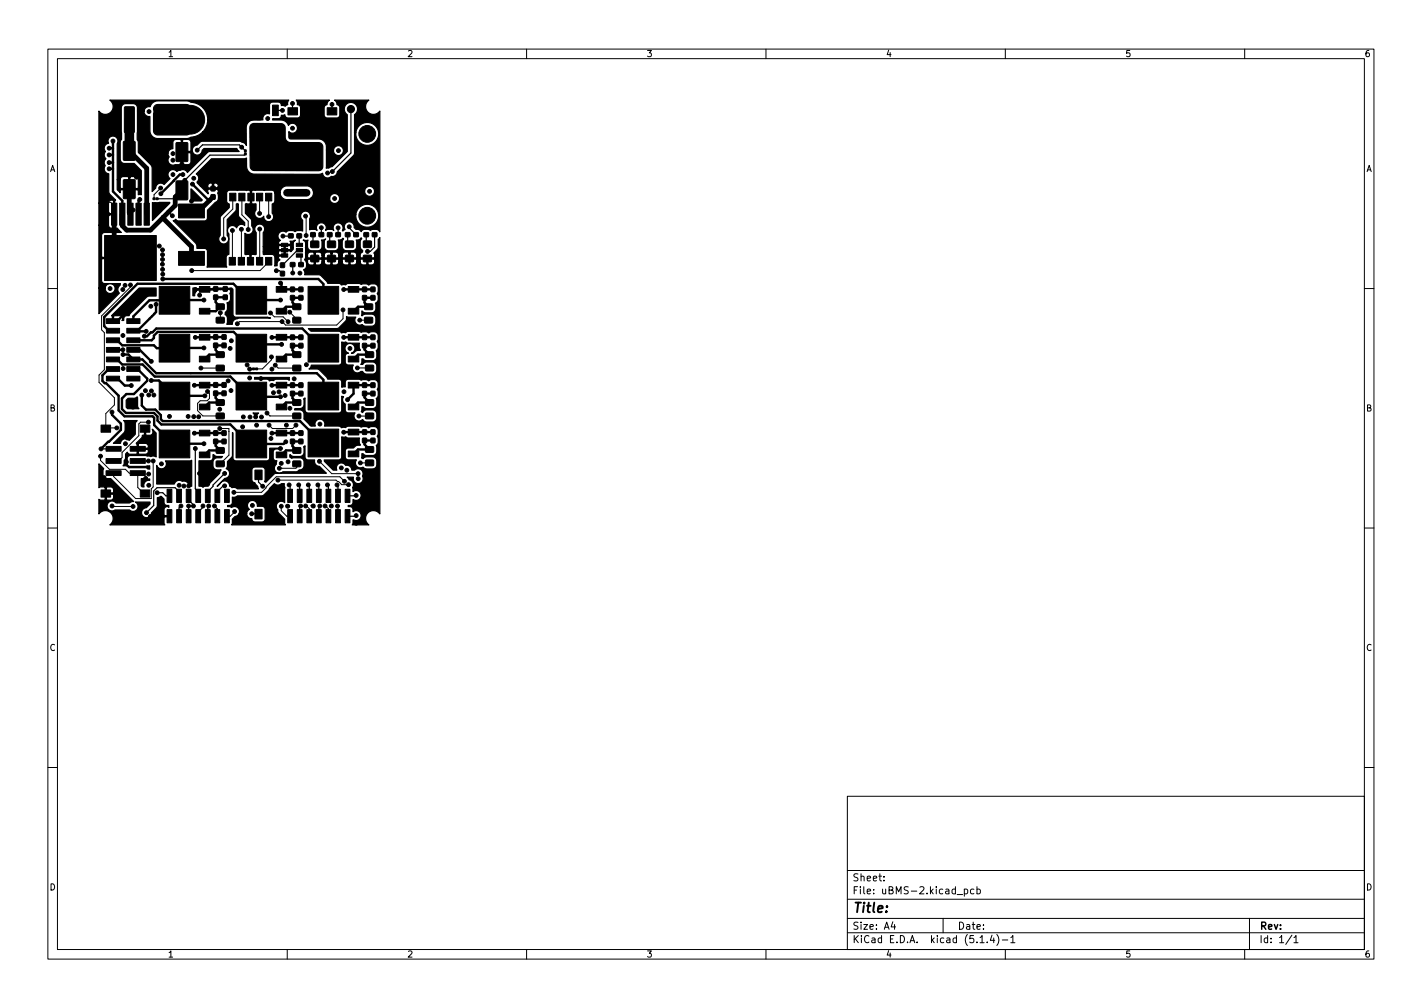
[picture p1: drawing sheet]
<svg xmlns="http://www.w3.org/2000/svg" width="297mm" height="210mm" viewBox="0 0 297 210" stroke-linecap="round" stroke-linejoin="round" font-family="sans-serif">
<defs><g id="words">
<text font-size="2.8" x="178" y="190.6">Title:</text>
<g font-size="2.1">
<text x="178" y="184">Sheet:</text>
<text x="178" y="186.7">File: uBMS-2.kicad_pcb</text>
<text x="178" y="196.9">KiCad E.D.A. kicad (5.1.4)-1</text>
<text x="178" y="194.1">Size: A4</text>
<text x="200" y="194.1">Date:</text>
<text x="263" y="194.1">Rev:</text>
<text x="263" y="196.9">Id: 1/1</text>
</g>
<g font-size="1.8">
<text x="35" y="11.9">1</text>
<text x="85" y="11.9">2</text>
<text x="135" y="11.9">3</text>
<text x="185" y="11.9">4</text>
<text x="235" y="11.9">5</text>
<text x="285" y="11.9">6</text>
<text x="10.3" y="35.9">A</text>
<text x="285.3" y="35.9">A</text>
<text x="10.3" y="85.9">B</text>
<text x="285.3" y="85.9">B</text>
<text x="10.3" y="135.9">C</text>
<text x="285.3" y="135.9">C</text>
<text x="10.3" y="185.9">D</text>
<text x="285.3" y="185.9">D</text>
<text x="35" y="199.9">1</text>
<text x="85" y="199.9">2</text>
<text x="135" y="199.9">3</text>
<text x="185" y="199.9">4</text>
<text x="235" y="199.9">5</text>
<text x="285" y="199.9">6</text>
</g>
</g></defs>
<g fill="none" stroke="#000" stroke-width=".21">
<path d="M10 10.2h277v190.1h-277zM12 12.2h273v186.1h-273zM60 10.2v2M110 10.2v2M160 10.2v2M210 10.2v2M260 10.2v2M33.6 39.3l-1.4 1.4v.8M22 42.2h1.1l.7 .8v1.7h-.7l-1.1-1.1v-.4M27.3 59.5v.4l-6.1 6.1v2.9l.6 .5v7.8l-1.1 1.1v1.5l3.2 3.2v1.5l-1.8 1.8v3.2l.1-.2h2.2M27.8 43.8v.4l-.6 .5M35.2 44.3l.8 .7"/>
<path d="M48.6 48.1l-.1 6.4M48.6 41.1v2.5l-1.9 1.9v4.4M50.4 47.9v6.6M50.5 41.1v3.7l1.4 1.4v1.7M54.2 41.1v3.5M54.3 47.8l-.1 6.7M56.1 41.1v4.1M56.1 54.5l-1.8 2h-14.3M63.8 45.1l.2 .1v4M10 60.2h2M42 76.8h4M46 66.8h.1"/>
<path d="M46 65.3v1.5M53 77l-.8 .1M56.5 65.3l.8 .8h1.8l1.1 1.1M56.7 74.5v.6l-1.9 1.9h-1.2M57.5 76.2l.6 .6h3.9l-.1 .1M60.5 65.2l1.5 1.4v.2h-.1M71.7 64.7v1.8l-1.4 1.4h-10.7l-.7-.8h-8.9l-.4 .5M74.7 76.8h2.5M75.1 66.8h1.9M285 60.2h2M21 95.2v.9l1.8 1.9h3.4l.8 .8h1.8v3l1.2 1.2h.3M28.8 96.2h2.2"/>
<path d="M31 88.1h-1.6l-.4 .4v2.5l-3.5 3.5v1l-.7 .7h-1.1M32 96.2v5.5l-.4 .4-.1 2h-3.2l-4.6-4.6v-.7M43.3 81.7l.4 .4v1.1l-.4 .5h-1.5l-.5 .5v1.5l1.1 1.1h3.6M45.9 89.5h1.9v5.5l-1.8 1.8M47.8 90.1h.1M55.8 86.2l.6 .6h5.6M56.2 88.8l.7 .7h4.2l.7-.7M62 96.8v.8l-.2 .2h-3.5M66.7 96.3l2.6 2.6h5.5M75.3 96.6h1.9M77.2 86.8l-2.2 .1M10 110.2h2"/>
<path d="M23.4 105.6l4.4 .1M49 106.8l-.9 1h-.7M58 100.2h12.2l1.2 1h1.4M58.7 105.7v.9l1.2 1.2h.7M63.9 105.6h.1l.6 .6v1.6M67.9 105.6l.7 .6v1.6M70.5 105.6l.1 2.2M72 100.5l-1-1h-13.3l-3.1 3.3h-5.7M285 110.2h2M10 160.2h2M177 166.3h108v32h-108zM285 160.2h2"/>
<path d="M60 198.3v2M110 198.3v2M160 198.3v2M177 194.8h108M177 191.8h108M177 187.8h108M177 181.8h108M184.6 183.8v.1M184.6 183v.1M186.5 192.5l-.4 1h1M186.9 193v1M197 191.8v3"/>
<path d="M199.9 186.8h1.2M201.4 185.7l.5-.1 .2 .3-.1 .7h-.6M201.4 185.6v1.5M203.4 185.7l-.4-.1-.3 .3 .2 .7h.5M204.1 185.7l.4-.1 .3 .3-.2 .7h-.5M204.1 185.1v1.5M204.7 195.8l.4-.5v1.5M204.7 196.8h.9M206.2 196.7v.1M207.2 195.3l-.3 1h.9M207.6 195.8v1M208.2 195.1a1.72 1.72 0 0 1 0 2.3"/>
<path d="M209.4 196.3h1.1M210 198.3v2M211.1 195.8l.5-.5v1.5M211.1 196.8h.9M260 198.3v2M261 191.8v6.5M269.9 195.3l-1.3 1.9M270.3 195.8l.4-.5v1.5M270.3 196.8h.8"/>
</g>
<g fill="#000" stroke="#000" stroke-width=".21">
<path d="M26 22.3h1.8l.3 .2v5l-.2 .2h-1.7l-.2-.2zM25.8 37.6l2.2-.1 .2 .1v3.6l-.1 .3h-2.1l-.2-.1zM25.8 29.6l2.2-.1 .2 .1v3.6l-.1 .3h-2.1l-.2-.1zM33 22.3h1.8l.2 .2v5l-.2 .2h-1.6l-.3-.2zM36.8 29.8l2.2-.1 .2 .2 .1 3.6-.2 .2h-2.1l-.2-.1zM36.8 37.8l2.2-.1 .2 .2 .1 3.6-.2 .2h-2.1l-.2-.1zM44.1 38.9h.8v.9h-.8zM51.1 31.3h.3v.4h-.3zM51.1 31.9h.3v.4h-.3zM52.3 26.1h5.8v6.4h-5.8zM52.4 21.9h1.2v2.2h-1.2zM56.9 21.9h1.2v2.2h-1.2z"/>
<path d="M60.1 22.5h2v1.5h-2zM68.3 22.5h2v1.5h-2zM21.8 49.2h10.8v9.4h-10.8zM23.3 42.4h1.1v4.6h-1.1zM25 42.4h1.1v4.6h-1.1zM26.7 42.4h1.1v4.6h-1.1zM28.4 42.4h1.1v4.6h-1.1zM30.1 42.4h1.1v4.6h-1.1zM32 41.3h.4v.4h-.4zM32.6 41.3h.4v.4h-.4zM37.3 52.5h5.4v2.9h-5.4zM37.3 42.6h5.4v2.9h-5.4z"/>
<path d="M33.3 59.8h6.3v5.8h-6.3zM41.6 59.8h2.3v1.2h-2.3zM44.1 40.7h.8v.9h-.8zM44.6 59.9h.9l-.1 .9h-.8zM46.6 59.9h.9l-.1 .9h-.8zM47.9 53.7h1.3v1.6h-1.3zM48 40.3h1.3v1.6h-1.3zM49.8 53.7h1.3v1.6h-1.3zM49.9 40.3h1.3v1.6h-1.3zM51.7 53.7h1.3v1.6h-1.3zM51.8 40.3h1.3v1.6h-1.3zM53.6 40.3h1.3v1.6h-1.3z"/>
<path d="M53.6 53.7h1.3v1.6h-1.3zM55.5 40.3h1.3v1.6h-1.3zM55.5 53.7h1.3v1.6h-1.3zM49.3 59.8h6.4v5.8h-6.4zM58.6 54.9h.8v.9h-.8zM58.6 56.7h.8v.9h-.8zM57.7 59.8h2.2v1.2h-2.2zM58.8 53h1.3v.7h-1.3zM58.8 51.9h1.3v.7h-1.3zM58.8 50.8h1.3v.7h-1.3zM60.3 48.8h.9v.8l-.9 .1zM60.7 60h.8v.9h-.8z"/>
<path d="M60.7 54.8h.9v.8l-.9 .1zM62 48.8h.9l.1 .8-.9 .1zM62.4 60h.9l-.1 .9h-.8zM62.4 54.8h.9v.8l-.9 .1zM61.9 50.8h1.3v.7h-1.3zM61.9 51.9h1.3v.7h-1.3zM61.9 53h1.3v.7h-1.3zM64.9 48.6h.9v.8h-.9zM64.9 50.4h1.6l.1 1.2-1.6 .1zM64.9 53.3h1.6l.1 1.3h-1.6zM66.7 48.6h.9v.8h-.9zM68.4 48.6h.9v.8h-.9z"/>
<path d="M68.4 50.4h1.6l.1 1.2-1.6 .1zM68.4 53.3h1.6l.1 1.3h-1.6zM64.3 59.8h6.4v5.8h-6.4zM70.2 48.6h.9v.8h-.9zM72.2 48.6h.9v.8h-.9zM72.2 50.4l1.6-.1v1.3l-1.6 .1zM72.2 53.3h1.6v1.3h-1.6zM73.9 48.6h.9v.8h-.9zM72.7 59.8h2.3v1.2h-2.3zM75.7 60h.9l-.1 .9h-.8zM76 48.6h.9l.1 .8h-.9zM75.9 50.4l1.6-.1 .1 1.3-1.6 .1z"/>
<path d="M75.9 53.3h1.6l.1 1.3h-1.6zM77.5 60h.8v.9h-.8zM77.8 48.6h.9v.8h-.9zM22.2 66.5h2.8v1h-2.8zM22.2 72.5h2.8v1h-2.8zM22.2 76.5h2.8v1h-2.8zM22.2 68.5h2.8v1h-2.8zM22.2 74.5h2.8v1h-2.8zM22.2 70.5h2.8v1h-2.8zM22.2 78.5h2.8v1h-2.8zM26.5 70.5h2.7v1h-2.7zM26.5 78.5h2.7v1h-2.7z"/>
<path d="M26.5 68.5h2.7v1h-2.7zM26.5 74.5h2.7v1h-2.7zM26.5 66.5h2.7v1h-2.7zM26.5 76.5h2.7v1h-2.7zM26.5 72.5h2.7v1h-2.7zM33.3 79.8h6.3v5.8h-6.3zM33.3 69.8h6.3v5.8h-6.3zM41.6 79.8h2.3v1.2h-2.3zM41.6 69.8h2.3v1.2h-2.3zM41.6 74.4h2.3v1.2h-2.3zM41.6 64.4h2.3v1.2h-2.3zM44.6 79.9h.9l-.1 .9h-.8z"/>
<path d="M44.6 69.9h.9l-.1 .9h-.8zM44.6 71.7h.9l-.1 .9h-.8zM44.6 61.6h.9l-.1 .9h-.8zM45.2 76.3h1.6v1.1h-1.6zM45.2 73.5h1.6v1.1h-1.6zM45.2 66.3h1.6v1.1h-1.6zM45.2 63.5h1.6v1.1h-1.6zM46.4 79.9h.8v.9h-.8zM46.4 69.9h.8v.9h-.8zM46.4 71.7h.8v.9h-.8zM46.6 61.6h.9l-.1 .9h-.8zM52.8 76.9l.3-.1 .1 .4h-.4z"/>
<path d="M53.4 76.9l.4-.1v.4h-.4zM49.3 79.8h6.4v5.8h-6.4zM49.3 69.8h6.4v5.8h-6.4zM57.7 79.8h2.2v1.2h-2.2zM57.7 69.8h2.2v1.2h-2.2zM57.7 74.4h2.2v1.2h-2.2zM57.7 64.4h2.2v1.2h-2.2zM60.7 80h.8v.9h-.8zM60.7 70h.8v.9h-.8zM60.7 71.7h.8v.9h-.8zM60.7 61.7h.8v.9h-.8zM61.2 76.3h1.6v1.1h-1.6z"/>
<path d="M61.2 73.5h1.6v1.1h-1.6zM61.2 66.3h1.6v1.1h-1.6zM61.2 63.5h1.6v1.1h-1.6zM62.4 80h.9l-.1 .9h-.8zM62.4 70h.9l-.1 .9h-.8zM62.4 71.7h.9l-.1 .9h-.8zM62.4 61.7h.9l-.1 .9h-.8zM64.3 79.8h6.4v5.8h-6.4zM64.3 69.8h6.4v5.8h-6.4zM72.7 79.8h2.3v1.2h-2.3zM72.7 69.8h2.3v1.2h-2.3zM72.7 74.4h2.3v1.2h-2.3z"/>
<path d="M72.7 64.4h2.3v1.2h-2.3zM75.7 80h.9l-.1 .9h-.8zM75.7 70h.9l-.1 .9h-.8zM75.7 71.7h.9l-.1 .9h-.8zM75.7 61.7h.9l-.1 .9h-.8zM76.2 66.3h1.6v1.1h-1.6zM76.2 63.5h1.6v1.1h-1.6zM76.4 76.3h1.6v1.1h-1.6zM76.4 73.5h1.6v1.1h-1.6zM77.5 80h.8v.9h-.8zM77.5 70h.8v.9h-.8zM77.5 71.7h.8v.9h-.8z"/>
<path d="M77.5 61.7h.8v.9h-.8zM21.1 88.7h2v1.5h-2zM22.1 93.2h3.2v1h-3.2zM22.1 95.7h3.2v1h-3.2zM22.1 98.3h3.2v1h-3.2zM27.2 93.2h3.1v1h-3.1zM27.2 95.7h3.1v1h-3.1zM27.2 98.3h3.1v1h-3.1zM29.3 88.7h2v1.5h-2zM33.3 89.8h6.3v5.8h-6.3zM41.6 89.8h2.3v1.2h-2.3zM41.6 94.4h2.3v1.2h-2.3z"/>
<path d="M41.6 84.4h2.3v1.2h-2.3zM44.6 90h.9l-.1 .9h-.8zM44.6 91.7h.9l-.1 .9h-.8zM44.6 81.7h.9l-.1 .9h-.8zM45.2 96.3h1.6v1.1h-1.6zM45.2 93.5h1.6v1.1h-1.6zM45.2 86.3h1.6v1.1h-1.6zM45.2 83.5h1.6v1.1h-1.6zM46.4 90h.8v.9h-.8zM46.4 91.7h.8v.9h-.8zM46.4 81.7h.8v.9h-.8zM49.3 89.8h6.4v5.8h-6.4z"/>
<path d="M57.7 89.8h2.2v1.2h-2.2zM57.7 94.4h2.2v1.2h-2.2zM57.7 84.4h2.2v1.2h-2.2zM60.7 90h.8v.9h-.8zM60.7 91.7h.8v.9h-.8zM60.7 81.7h.8v.9h-.8zM61.2 96.3h1.6v1.1h-1.6zM61.2 93.5h1.6v1.1h-1.6zM61.2 86.3h1.6v1.1h-1.6zM61.2 83.5h1.6v1.1h-1.6zM62.4 90h.9l-.1 .9h-.8zM62.4 91.7h.9l-.1 .9h-.8z"/>
<path d="M62.4 81.7h.9l-.1 .9h-.8zM64.3 89.6h6.4v5.8h-6.4zM72.7 89.6h2.3v1.2h-2.3zM72.7 94.2h2.3v1.2h-2.3zM72.7 84.4h2.3v1.2h-2.3zM75.7 89.8h.9l-.1 .9h-.8zM75.7 91.5h.9l-.1 .9h-.8zM75.7 81.7h.9l-.1 .9h-.8zM76.4 96.1h1.6v1.1h-1.6zM76.4 93.3h1.6v1.1h-1.6zM76.4 86.3h1.6v1.1h-1.6zM76.4 83.5h1.6v1.1h-1.6z"/>
<path d="M77.5 89.8h.8v.9h-.8zM77.5 91.5h.8v.9h-.8zM77.5 81.7h.8v.9h-.8zM21.1 102.3h2v1.5h-2zM29.3 102.3h2v1.5h-2zM34.9 106.4h1v2.8h-1zM34.9 102.2h1v2.7h-1zM36.9 106.4h1v2.8h-1zM36.9 102.2h1v2.7h-1zM38.9 102.2h1v2.7h-1zM38.9 106.4h1v2.8h-1zM40.9 106.4h1v2.8h-1z"/>
<path d="M40.9 102.2h1v2.7h-1zM42.9 102.2h1v2.7h-1zM42.9 106.4h1v2.8h-1zM44.9 106.4h1v2.8h-1zM44.9 102.2h1v2.7h-1zM46.9 102.2h1v2.7h-1zM46.9 106.4h1v2.8h-1zM53.3 98.1h1.4v2h-1.4zM53.3 106.3h1.4v2h-1.4zM60.1 106.4h1v2.8h-1zM60.1 102.2h1v2.7h-1zM62.1 106.4h1v2.8h-1z"/>
<path d="M62.1 102.2h1v2.7h-1zM64.1 102.2h1v2.7h-1zM64.1 106.4h1v2.8h-1zM66.1 106.4h1v2.8h-1zM66.1 102.2h1v2.7h-1zM68.1 102.2h1v2.7h-1zM68.1 106.4h1v2.8h-1zM70.1 106.4h1v2.8h-1zM70.1 102.2h1v2.7h-1zM72.1 102.2h1v2.7h-1zM72.1 106.4h1v2.8h-1z"/>
<circle cx="22.8" cy="30.9" r=".4"/>
<circle cx="22.8" cy="35.2" r=".4"/>
<circle cx="22.8" cy="33.9" r=".4"/>
<circle cx="22.8" cy="32.3" r=".4"/>
<circle cx="23.6" cy="29.4" r=".4"/>
<circle cx="28.5" cy="37" r=".4"/>
<circle cx="31.1" cy="23.3" r=".4"/>
<circle cx="33.6" cy="39.3" r=".4"/>
<circle cx="36.1" cy="33.4" r=".4"/>
<circle cx="36.1" cy="36.4" r=".4"/>
<circle cx="36.1" cy="32.1" r=".4"/>
<circle cx="37.5" cy="25" r=".4"/>
<circle cx="38" cy="34.2" r=".4"/>
<circle cx="38.2" cy="26.6" r=".4"/>
<circle cx="38.2" cy="23.4" r=".4"/>
<circle cx="38.2" cy="36.4" r=".4"/>
<circle cx="38.6" cy="37.6" r=".4"/>
<circle cx="39.7" cy="25" r="3"/>
<circle cx="39.7" cy="22.7" r=".4"/>
<circle cx="39.7" cy="27.2" r=".4"/>
<circle cx="40.2" cy="38.4" r=".4"/>
<circle cx="40.5" cy="37.2" r=".4"/>
<circle cx="41.2" cy="31.3" r=".4"/>
<circle cx="41.3" cy="26.6" r=".4"/>
<circle cx="41.3" cy="23.4" r=".4"/>
<circle cx="42" cy="25" r=".4"/>
<circle cx="45.5" cy="25" r=".4"/>
<circle cx="45.7" cy="39.3" r=".4"/>
<circle cx="46.2" cy="26.6" r=".4"/>
<circle cx="46.2" cy="23.4" r=".4"/>
<circle cx="47.7" cy="25" r="3"/>
<circle cx="47.7" cy="22.7" r=".4"/>
<circle cx="47.7" cy="27.2" r=".4"/>
<circle cx="49.3" cy="26.6" r=".4"/>
<circle cx="49.3" cy="23.4" r=".4"/>
<circle cx="50" cy="25" r=".4"/>
<circle cx="50.5" cy="30.7" r=".4"/>
<circle cx="55.9" cy="24.7" r=".4"/>
<circle cx="59" cy="23" r=".4"/>
<circle cx="61.1" cy="26.8" r=".4"/>
<circle cx="61.1" cy="21.6" r=".4"/>
<circle cx="68.4" cy="36.1" r=".4"/>
<circle cx="69.3" cy="21.8" r=".4"/>
<circle cx="69.4" cy="35.8" r=".4"/>
<circle cx="70.7" cy="31.4" r=".4"/>
<circle cx="73.3" cy="22.8" r=".75"/>
<circle cx="76.7" cy="28" r="1.75"/>
<circle cx="77.2" cy="39.9" r=".4"/>
<circle cx="22" cy="43.2" r=".4"/>
<circle cx="22" cy="42.2" r=".4"/>
<circle cx="22" cy="45.6" r=".4"/>
<circle cx="22" cy="46.6" r=".4"/>
<circle cx="22" cy="44.6" r=".4"/>
<circle cx="26.1" cy="59.6" r=".4"/>
<circle cx="27.3" cy="59.5" r=".4"/>
<circle cx="27.8" cy="43.8" r=".4"/>
<circle cx="29.2" cy="41.6" r=".4"/>
<circle cx="32.3" cy="42.7" r=".4"/>
<circle cx="33.3" cy="51.4" r=".4"/>
<circle cx="33.3" cy="42.7" r=".4"/>
<circle cx="33.6" cy="40.4" r=".4"/>
<circle cx="33.9" cy="55.2" r=".4"/>
<circle cx="34" cy="52.2" r=".4"/>
<circle cx="34" cy="54.2" r=".4"/>
<circle cx="34" cy="53.2" r=".4"/>
<circle cx="34" cy="56.2" r=".4"/>
<circle cx="34" cy="58.2" r=".4"/>
<circle cx="34" cy="57.2" r=".4"/>
<circle cx="36" cy="45" r=".4"/>
<circle cx="40" cy="42" r=".4"/>
<circle cx="40" cy="56.5" r=".4"/>
<circle cx="46.7" cy="49.9" r=".4"/>
<circle cx="48.6" cy="48.1" r=".4"/>
<circle cx="50.4" cy="47.9" r=".4"/>
<circle cx="51.9" cy="47.9" r=".4"/>
<circle cx="54.2" cy="44.6" r=".4"/>
<circle cx="54.3" cy="47.8" r=".4"/>
<circle cx="56.1" cy="45.2" r=".4"/>
<circle cx="57.7" cy="56.5" r=".4"/>
<circle cx="58.6" cy="59.1" r=".4"/>
<circle cx="59.1" cy="49.3" r=".4"/>
<circle cx="61.1" cy="57" r=".4"/>
<circle cx="62.6" cy="57" r=".4"/>
<circle cx="63.8" cy="45.1" r=".4"/>
<circle cx="64" cy="49.2" r=".4"/>
<circle cx="65.7" cy="56.7" r=".4"/>
<circle cx="67.1" cy="47.5" r=".4"/>
<circle cx="69.2" cy="56.7" r=".4"/>
<circle cx="69.9" cy="41.4" r=".4"/>
<circle cx="70.6" cy="47.6" r=".4"/>
<circle cx="73" cy="47.3" r=".4"/>
<circle cx="73.8" cy="56.7" r=".4"/>
<circle cx="74.8" cy="56.7" r=".4"/>
<circle cx="75.8" cy="56.7" r=".4"/>
<circle cx="76.7" cy="45" r="1.75"/>
<circle cx="76.8" cy="52.5" r=".4"/>
<circle cx="76.8" cy="56.7" r=".4"/>
<circle cx="23" cy="60.2" r=".4"/>
<circle cx="25.6" cy="60.5" r=".4"/>
<circle cx="25.7" cy="73" r=".4"/>
<circle cx="25.7" cy="70" r=".4"/>
<circle cx="25.7" cy="74" r=".4"/>
<circle cx="25.7" cy="76.9" r=".4"/>
<circle cx="27.7" cy="63.5" r=".4"/>
<circle cx="30.2" cy="70.2" r=".4"/>
<circle cx="30.5" cy="69.2" r=".4"/>
<circle cx="31.5" cy="63.9" r=".4"/>
<circle cx="31.6" cy="75.4" r=".4"/>
<circle cx="31.6" cy="79.4" r=".4"/>
<circle cx="32.6" cy="63.5" r=".4"/>
<circle cx="40.8" cy="70.4" r=".4"/>
<circle cx="40.8" cy="60.4" r=".4"/>
<circle cx="41.7" cy="61.6" r=".4"/>
<circle cx="42" cy="76.8" r=".4"/>
<circle cx="42.6" cy="72.6" r=".4"/>
<circle cx="42.6" cy="62.6" r=".4"/>
<circle cx="46" cy="65.3" r=".4"/>
<circle cx="47.7" cy="79.5" r=".4"/>
<circle cx="48.1" cy="72.7" r=".4"/>
<circle cx="48.3" cy="71.1" r=".4"/>
<circle cx="49.6" cy="67.6" r=".4"/>
<circle cx="51.6" cy="76.2" r=".4"/>
<circle cx="52.1" cy="77.1" r=".4"/>
<circle cx="52.1" cy="78.9" r=".4"/>
<circle cx="54.5" cy="79" r=".4"/>
<circle cx="56.5" cy="65.3" r=".4"/>
<circle cx="56.7" cy="74.5" r=".4"/>
<circle cx="56.8" cy="77.1" r=".4"/>
<circle cx="56.8" cy="70.4" r=".4"/>
<circle cx="57.5" cy="76.2" r=".4"/>
<circle cx="58.6" cy="62.6" r=".4"/>
<circle cx="58.8" cy="71.9" r=".4"/>
<circle cx="58.9" cy="67.1" r=".4"/>
<circle cx="60.2" cy="67.2" r=".4"/>
<circle cx="60.5" cy="65.2" r=".4"/>
<circle cx="61.4" cy="79.1" r=".4"/>
<circle cx="64" cy="76.1" r=".4"/>
<circle cx="71.7" cy="64.7" r=".4"/>
<circle cx="71.8" cy="60.4" r=".4"/>
<circle cx="71.8" cy="70.4" r=".4"/>
<circle cx="73.1" cy="72.7" r=".4"/>
<circle cx="74.7" cy="76.8" r=".4"/>
<circle cx="75.1" cy="66.8" r=".4"/>
<circle cx="21" cy="95.2" r=".4"/>
<circle cx="21.1" cy="93.7" r=".4"/>
<circle cx="21.7" cy="99.7" r=".4"/>
<circle cx="23.4" cy="86" r=".4"/>
<circle cx="24.4" cy="89.3" r=".4"/>
<circle cx="26.2" cy="92.6" r=".4"/>
<circle cx="26.4" cy="96.4" r=".4"/>
<circle cx="26.6" cy="91.4" r=".4"/>
<circle cx="27.4" cy="80.5" r=".4"/>
<circle cx="27.8" cy="85" r=".4"/>
<circle cx="29.6" cy="82.5" r=".4"/>
<circle cx="30.4" cy="81.6" r=".4"/>
<circle cx="30.4" cy="99.9" r=".4"/>
<circle cx="31" cy="96.2" r=".4"/>
<circle cx="31" cy="88.1" r=".4"/>
<circle cx="31" cy="99" r=".4"/>
<circle cx="31.1" cy="82.5" r=".4"/>
<circle cx="31.6" cy="81.6" r=".4"/>
<circle cx="32" cy="96.2" r=".4"/>
<circle cx="32.1" cy="82.5" r=".4"/>
<circle cx="33.7" cy="96.8" r=".4"/>
<circle cx="35.4" cy="86.9" r=".4"/>
<circle cx="39.3" cy="86.9" r=".4"/>
<circle cx="40.5" cy="87" r=".4"/>
<circle cx="40.6" cy="80.4" r=".4"/>
<circle cx="40.6" cy="90.4" r=".4"/>
<circle cx="40.8" cy="93.6" r=".4"/>
<circle cx="41.5" cy="87" r=".4"/>
<circle cx="41.7" cy="98.8" r=".4"/>
<circle cx="42.6" cy="92.6" r=".4"/>
<circle cx="42.8" cy="82.6" r=".4"/>
<circle cx="43.3" cy="81.7" r=".4"/>
<circle cx="43.9" cy="97.3" r=".4"/>
<circle cx="45.9" cy="89.5" r=".4"/>
<circle cx="45.9" cy="85.4" r=".4"/>
<circle cx="46.9" cy="98.8" r=".4"/>
<circle cx="48.3" cy="81.5" r=".4"/>
<circle cx="50.7" cy="89.1" r=".4"/>
<circle cx="50.8" cy="87" r=".4"/>
<circle cx="52.2" cy="87.1" r=".4"/>
<circle cx="53.4" cy="87" r=".4"/>
<circle cx="53.6" cy="88.8" r=".4"/>
<circle cx="54.6" cy="87.1" r=".4"/>
<circle cx="55.8" cy="86.2" r=".4"/>
<circle cx="56.2" cy="88.8" r=".4"/>
<circle cx="56.6" cy="91.5" r=".4"/>
<circle cx="56.8" cy="80.4" r=".4"/>
<circle cx="56.8" cy="90.4" r=".4"/>
<circle cx="57.1" cy="82" r=".4"/>
<circle cx="58.3" cy="81.8" r=".4"/>
<circle cx="58.3" cy="97.8" r=".4"/>
<circle cx="58.6" cy="93.6" r=".4"/>
<circle cx="58.6" cy="82.8" r=".4"/>
<circle cx="58.7" cy="96.7" r=".4"/>
<circle cx="59.6" cy="82.6" r=".4"/>
<circle cx="59.7" cy="92.2" r=".4"/>
<circle cx="59.8" cy="88.8" r=".4"/>
<circle cx="60.2" cy="96.4" r=".4"/>
<circle cx="60.5" cy="85.2" r=".4"/>
<circle cx="61.8" cy="88.8" r=".4"/>
<circle cx="65" cy="88.5" r=".4"/>
<circle cx="66.7" cy="96.3" r=".4"/>
<circle cx="66.8" cy="88.5" r=".4"/>
<circle cx="71.3" cy="97.7" r=".4"/>
<circle cx="71.8" cy="90.2" r=".4"/>
<circle cx="71.8" cy="81.8" r=".4"/>
<circle cx="72.5" cy="98.2" r=".4"/>
<circle cx="72.6" cy="83.4" r=".4"/>
<circle cx="74.8" cy="98.9" r=".4"/>
<circle cx="74.8" cy="99.9" r=".4"/>
<circle cx="75" cy="86.9" r=".4"/>
<circle cx="75.3" cy="96.6" r=".4"/>
<circle cx="23.4" cy="105.6" r=".4"/>
<circle cx="27.8" cy="105.7" r=".4"/>
<circle cx="30.6" cy="107" r=".4"/>
<circle cx="31.1" cy="101.3" r=".4"/>
<circle cx="31.4" cy="107.8" r=".4"/>
<circle cx="32.8" cy="102.9" r=".4"/>
<circle cx="37.4" cy="101.3" r=".4"/>
<circle cx="37.8" cy="105.6" r=".4"/>
<circle cx="38.4" cy="101.5" r=".4"/>
<circle cx="39.4" cy="105.6" r=".4"/>
<circle cx="39.4" cy="101.4" r=".4"/>
<circle cx="40.4" cy="105.6" r=".4"/>
<circle cx="42.4" cy="105.6" r=".4"/>
<circle cx="43.6" cy="105.6" r=".4"/>
<circle cx="44.8" cy="105.6" r=".4"/>
<circle cx="46.9" cy="101.4" r=".4"/>
<circle cx="48.9" cy="102.8" r=".4"/>
<circle cx="49" cy="106.8" r=".4"/>
<circle cx="49.2" cy="101.3" r=".4"/>
<circle cx="52.6" cy="107.3" r=".4"/>
<circle cx="52.7" cy="105.5" r=".4"/>
<circle cx="54.9" cy="101.5" r=".4"/>
<circle cx="56.7" cy="104.2" r=".4"/>
<circle cx="58.1" cy="100.2" r=".4"/>
<circle cx="58.7" cy="105.7" r=".4"/>
<circle cx="60.1" cy="105.7" r=".4"/>
<circle cx="60.4" cy="101.2" r=".4"/>
<circle cx="62.4" cy="101.2" r=".4"/>
<circle cx="62.8" cy="105.6" r=".4"/>
<circle cx="63.8" cy="105.6" r=".4"/>
<circle cx="64.4" cy="101.2" r=".4"/>
<circle cx="65.4" cy="105.6" r=".4"/>
<circle cx="66.4" cy="101.2" r=".4"/>
<circle cx="66.8" cy="105.6" r=".4"/>
<circle cx="67.9" cy="105.6" r=".4"/>
<circle cx="68.4" cy="101.2" r=".4"/>
<circle cx="69.2" cy="105.6" r=".4"/>
<circle cx="70.4" cy="101.2" r=".4"/>
<circle cx="70.5" cy="105.6" r=".4"/>
<circle cx="72" cy="100.5" r=".4"/>
<circle cx="72.8" cy="101.2" r=".4"/>
<circle cx="74.4" cy="107.6" r=".4"/>
<circle cx="74.4" cy="103.4" r=".4"/>
<circle cx="74.4" cy="109.2" r=".4"/>
</g>
<path d="M60 32.8h4M60 40.2h4" fill="none" stroke="#000" stroke-width="1.6"/>
<g fill="none" stroke="#000" stroke-width=".5">
<path d="M22.8 30.9h.8M22.8 32.3h.8M22.8 33.9h.8M22.8 35.2h.8M23.6 29.4v10.6l2 1.9v2.8M38.2 36.4h-.6l-4 4M38.6 37.6l-.6 .6v1.5M40.2 38.4l3.4 3.4h.2M45.7 39.3l-1.2 .1M29.2 41.6l-.3 .3v2.8M34 58.2h32.5l1.1 1.1v3.4M58.6 59.1l.2 .2v1.1"/>
<path d="M73 54h.1M23.6 71h.9l1 1.1h6.7l.5 .6 9.9-.1M23.6 75h.9l1 1.1h4.3l2.5 2.5h15.8l4.1 4.1 .4 .1h6M23.6 77h-.9l-1.3 1.4v1.1l.5 .5h.2l2.7 2.6v3.1l1.2 1.2h5.9l.3 .3v1.5l4 4 6.4-.1M23.6 79h1l1.4 1.5h1.4M25.7 73h-2.1M25.7 74h1.1l1.1 1h1.8l2.9 2.9h33.6l1.4 1.4v3.4M27.8 63.5v.3l-3.3 3.2h-.9M27.9 71h3.8l.5-.4v-.5l.7-.8h15.9l3.4 3.4h.3l.8-.8h5.5M27.9 73h1.3l2.4 2.4M27.9 77h.8l2.1 2.1v.4l-2.8 2.8h-1.6l-.9 .9v2.2l.8 .8h5.9l.7 .8v.8l.8 .8h14.4l4.1 4.1h7.1l.4-.5M30.2 70.2h.5l.8-.8h.4l.7-.8h30.5l4.2 4.1h.3"/>
<path d="M31.6 79.4h1.6l3.3 3.3M32.6 63.5v1.6l-3.9 3.9h-.8l.1 .2h2.5M42.6 62.6l-11.4 .1-3.3 3.3v1M45 70.4h.1M46.8 72.1h-1.8v1l1 .9h-2.3l-1 1M46.8 70.4h-6M47 60.3l-6.2 .1M47 62.1h-2v1l1 .9-.9 1h-2.4M58.6 62.6l-6.4 .1-3.5-3.5h-20l-6.9 7v1.9l.9 .9h.9M58.8 60.4h.1M58.8 60.4h4.1M62.9 62.2h-1.8v.9l.9 .9h-2.3l-.9 1"/>
<path d="M62.9 72.2h-1.8v.9l.9 .9h-2.3l-.9 1M62.9 70.4h-6.1M76.1 60.4h.1M77.9 60.4h-6.1M77.9 62.2h-1.8v1l.9 .8h-2.2l-1 1M77.9 72.2h-1.8v.8l1.1 1h-2.4l-1 1M77.9 70.4h-6.1M23.4 86v.6l1.9 1.9v1.3l-4.2 3.9M29.6 82.5v2.2l.9 .8h2l1.1 1.2v.8l.4 .4h28.7l4.6 4.6h.3M36.5 82.6h6.3M46.8 82.1h-1.8v1l1 .9h-2.3l-1 1M46.8 92.2h-1.8v.9l1 .9h-2.3l-1 1"/>
<path d="M46.8 80.4h-6.2M46.8 90.4h-6.2M52.7 92.5l-.1 .1M61.1 80.4h.1M62.9 82.2h-1.8v.9l.9 .9h-2.3l-.9 1M62.9 92.2h-1.8v.9l.9 .9h-2.3l-.9 1M62.9 80.4h-6.1M62.9 90.4h-6.1M71.8 90.2h6.1M71.8 90.2h.1M76.1 80.4h.1M76.1 90.2h.1"/>
<path d="M77.9 82.2h-1.8v.8l1.1 1h-2.4l-1 1M77.9 92h-1.8v.8l1.1 1h-2.4l-1 1M77.9 80.4h-4.1v1.8l-1.2 1.2"/>
</g>
<path d="M27 39.5v5l.2 .2M27 31.5l3.6 3.6v9.6M38 39.7l-1.4 1.4v1.8l-5.2 5.1h-4.9l-.9-.9v-2.4M23.8 44.7v6.5l2.8 2.7h.6M34.1 45.4v.2l5.9 5.9v2.4M44.5 41.1l-2.9 2.9h-1.6" fill="none" stroke="#000" stroke-width="1"/>
<g fill="none" stroke="#000" stroke-width=".25">
<path d="M41.2 31.3l1.1-1.1h7.7l1.3 1.3M51.3 32.1l-.3 .3h-7.1l-5.3 5.2M57.5 23h1.5M61.1 21.6v1.6M69.3 21.8v1.4M73.3 22.8v9.1l-3.9 3.9M22 44.6l1.8 .1M22.9 44.7l-.9 .9M23 44.7l-1 1.1v.8M36.6 41.1l-.3 .4h-3.5M57.7 56.5h.7l.6 .6M59.4 51.1v2.2"/>
<path d="M60.7 49.2l-1.6 .1M61.1 55.2v1.8M62.5 49.2l.1 1.9M62.6 53.3l.3 .4v1.5M62.6 52.2h-.5l-3.1 3.2M65.4 49v1.6l.3 .4M65.7 54v2.7M67.1 47.5v1.5M68.9 49v1.6l.4 .4M69.3 54l-.1 2.7M70.6 47.6v1.4M72.6 49v1.6l.4 .4"/>
<path d="M73 47.3v.3l1.4 1.4M76.5 49v1.7l.2 .3M76.7 54l.1 2.7M78.3 49v2.6l-1 .9h-.5M23.7 93.7h-2.6M40.8 93.6v8.5l.6 .6v.8M46.9 98.8l-2.4 2.5v.3l-1.1 1.1v.8M54 99.1v1.5l.9 .9M23.4 105.6h.2M32.8 102.9h1.2l.6 .6h.8M35.4 107.8h-4M37.4 103.5v-.8l-.8-.9h-3.8l-.7 .7v3l-1.5 1.5"/>
<path d="M37.8 105.6l-.4 .4v1.8M39.4 103.5v.9l1 1v.2M39.4 105.6v2.2M42.4 105.6v.3l-1 1v.9M43.6 105.6l-.2 .2v2M44.8 105.6l.6 .6v1.6M46.9 101.4h-.3l-1.2 1.3v.8M47.4 107.8v.9M52.6 107.3h1.4M60.4 101.2l.2 .2v2.1M62.4 101.2l.2 .2v2.1M62.8 105.6l-.2 .2v2"/>
<path d="M64.4 101.2l.2 .2v2.1M66.4 101.2l.2 .2v2.1M66.8 105.6l-.2 .2v2M68.4 101.2l.2 .2v2.1M70.4 101.2l.2 .2v2.1M74.4 107.6l-.1 .2h-1.7M74.4 103.4l-1.8 .1"/>
</g>
<path d="M27 25v6.5" fill="none" stroke="#000" stroke-width="2"/>
<g fill="#000" stroke="#000" stroke-width=".25">
<path d="M32.3 22.1l.7-.3h5.9a.87 .87 0 0 1 .9 .9v4.6a.87 .87 0 0 1-.9 .9h-5.9a.87 .87 0 0 1-.9-.9l.1-3.9a1.36 1.36 0 0 1 .1-1.3zM39.9 39.4l2.4 2.4-.2 .2h-2.3l.1-.5zM44.3 21.6l.7-.2h9a.87 .87 0 0 1 .9 .9v1.9l-.2 .5-.3 .3h-1.3a1.63 1.63 0 0 0-1.7 .8l-.1 2.3a.87 .87 0 0 1-.9 .9h-5.4a.88 .88 0 0 1-.9-.9v-5.8zM52.4 26l.7-.2h5.6a.87 .87 0 0 1 .9 .9v1.9a1.13 1.13 0 0 0 1.1 1.2h5.8a.87 .87 0 0 1 .9 .9v4.1a.87 .87 0 0 1-.9 .8h-13.4a.87 .87 0 0 1-.8-.9l-.1-8zM20.7 23.2a1.64 1.64 0 0 0 2.5 .2 1.64 1.64 0 0 0-.3-2.5h37.4l-.2 .4a.65 .65 0 0 1-.5 .8l-.8-.1a.65 .65 0 0 0-.7-.7h-1.3l-.4 .3-.1 2.2a1.03 1.03 0 0 0-1.1 .2 1.03 1.03 0 0 0-.3 1h-1.9a1.64 1.64 0 0 0-1.6 1.7l.1 3.7-.5-.6-1-.3h-7.7l-.4 .1-.8 .7a1.04 1.04 0 0 0-.9 1.1 1.04 1.04 0 0 0 1 1 1.04 1.04 0 0 0 1-1l.4-.4h6.9l.5 .6-6.4 .1-4.5 4.3a1.33 1.33 0 0 0-1.7-.4l-.5 .2a1.04 1.04 0 0 0-1.5-.1 1.04 1.04 0 0 0 .1 1.6l-1.3 1.2a1.04 1.04 0 0 0-1.1-.2 1.04 1.04 0 0 0-.6 1l-.7 .7-.1-5.3-2.6-2.7h6l.2 .8a1.09 1.09 0 0 0 .1 1.4 1.09 1.09 0 0 0 1.3 .2h1l.2-.2v-2.3h.2v2.3l.2 .2h1l.5-.3 .1-2.1-.2-.1h-1.8v-2.6h.2v2.3h1.6l.2-.1v-1.8a.64 .64 0 0 0-.6-.6h-1l-.2 .2-.4-.2-1.3 .1-.3 .4v1.4a1.03 1.03 0 0 0-1 1h-6l-.2-.2v-2.1l-.2-.5v-6h1.4a1.03 1.03 0 0 0 1.2 1.1v3.1a1.64 1.64 0 0 0 1.6 1.5h6l1-.3a3.4 3.4 0 0 0 2.4-1h3.1l.3 .4a3.3 3.3 0 0 0 4.4-.4l-2.4-2.4-2.3 2.4h-3.1l.3-.3a3.5 3.5 0 0 0 .8-2.3h.7l.1 .7a1.91 1.91 0 0 0 1 1.7l2.4-2.4h.3l2.4 2.4 .5-.4a3.6 3.6 0 0 0 .5-2.9h.4v.2a.67 .67 0 0 0 1.1 .3v-1.4h.3v1.4l.2 .2a.72 .72 0 0 0 .9-.7v-.8l-.2-.1h-2.1l-.2 .1v.8h-.4a1.8 1.8 0 0 0-1-1.5l-2.4 2.4h-.3l-2.4-2.4-.5 .4-.3 .6-.3 1.4h-.7a3.4 3.4 0 0 0-1.1-2.6h3.1l2.3 2.4 2.4-2.4-.3-.5h1.9v.9l.2 .1h.9v-1.4h.3v1.4h.9l.2-.1v-1a.67 .67 0 0 0-1.1-.3l-.4-.2a.72 .72 0 0 0-1 .6h-1.9l-.6-.3a3.2 3.2 0 0 0-3.8 .8h-3.1l-.2-.2a4.1 4.1 0 0 0-2.3-.9l-.9-.2h-6.2l-.7 .3-.6 .9h-.2a1.04 1.04 0 0 0-1.1 .9h-1.4v-.7a.89 .89 0 0 0-.9-.9l-1.7 .1-.5 .2-.2 .5v6.7l-.3 .6v3.5l.2 .5 .4 .4h2.3l1.5 1.5v5.1h-.6v-.9l-.2-.2h-3.4l-.2 .2v.4l-.6-.6v-2.1h.6v1.7l.2 .2h1.6v-2.4h.2v2.4h1.6l.2-.2v-1.8l-.3-.4-1.3-.1-.4 .1-.2-.1h-.9a.64 .64 0 0 0-.7 .6h-.6v-7.5a1.04 1.04 0 0 0-.9-1.6 1.04 1.04 0 0 0-.9 1.5 1.09 1.09 0 0 0-.7 1.8 1.04 1.04 0 0 0 .1 1.4 1.04 1.04 0 0 0-.1 1.5 1.04 1.04 0 0 0 .7 1.7v3.8l.3 .5 1.2 1.2-.2 .1v5.6l.1 .2 .4-.1 .8 .9h-3.5a.64 .64 0 0 0-.6 .7v4.4l.2 .1h6v.3h-6l-.2 .2 .1 4.7 .5 .3h3.4l-.1 .3a1.18 1.18 0 0 0-.2 1.7l-4.2 4.3v-5.4h1.3v.3a1.04 1.04 0 0 0 1.5 .7 1.04 1.04 0 0 0 0-1.7 1.04 1.04 0 0 0-1.5 .7h-1.3v-13.1h2v.1a.64 .64 0 0 0 1 .4v-2.6h-.9l-.1 .1v2h-2v-4.6h2v2l.1 .2h.9v-2.7l-.1-.1a.7 .7 0 0 0-.9 .6h-2zM41 36.3l3.2-3.1h6.8l.5-.2v1.7a1.64 1.64 0 0 0 1.6 1.7h13.4l.9-.2a1.04 1.04 0 0 0 .7 .9 1.04 1.04 0 0 0 1.1-.3 1.03 1.03 0 0 0 1.3-.9l3.5-3.7 .1-4.5h.2a2.4 2.4 0 0 0 3.3 2.5 2.4 2.4 0 0 0 .8-4 2.4 2.4 0 0 0-4 1.1l-.1 .4h-.2v-3.8l.1-.1a1.39 1.39 0 0 0 .1-2 1.39 1.39 0 0 0-2.1 .1 1.39 1.39 0 0 0 .3 2v7.7l-3.1 3.2-.7 .3h-.6l.1-3.8h1.5v.3a1.04 1.04 0 0 0 1.5 .7 1.04 1.04 0 0 0 0-1.7 1.04 1.04 0 0 0-1.5 .7h-1.5v-.7a1.64 1.64 0 0 0-1.6-1.6h-6l-.3-.3v-1.2a1.04 1.04 0 0 0 1.6 0 1.04 1.04 0 0 0-.1-1.5 1.04 1.04 0 0 0-1.6 .2l-.3-.6-.6-.4-2.4-.2 .1-.2h1.1a.65 .65 0 0 0 .7-.7l.7-.1a.64 .64 0 0 0 .6 .6l2.4-.1 .3-.4v-1.6a.64 .64 0 0 0-.7-.6v-.6l-.2-.4h6.9l-.4 .4a.88 .88 0 0 1-.6 .8l-.1 1.9a.64 .64 0 0 0 .6 .6l2.4-.1 .3-.4v-1.6a.63 .63 0 0 0-.6-.6l-.1-.6-.4-.4h7.2l-.1 .1a1.64 1.64 0 0 0-.1 2.5 1.64 1.64 0 0 0 2.4-.3v25.2l-.3-.4-.5-.1h-.7l-.4 .2-.4-.2h-1l-.6 .5-.4-.4-.7-.1-.3-.4a1.04 1.04 0 0 0-1.3-1.2 1.04 1.04 0 0 0-.6 1.6l-.5 .4-.1-.2a1.04 1.04 0 0 0-.9-1.6 1.04 1.04 0 0 0-.9 1.6l-.4-.2h-.7l-.6 .2a1.04 1.04 0 0 0-.9-1.6 1.04 1.04 0 0 0-.8 1.6l-.6-.2-1 .1 .1-3.2h9.5a2.4 2.4 0 0 0 3.3 2.5 2.4 2.4 0 0 0 .8-4 2.4 2.4 0 0 0-4 1.1l-.1 .4h-9.5a1.04 1.04 0 0 0-1.6-.5 1.04 1.04 0 0 0 0 1.7v2.3l-1-.2-.6 .3-.4-.2-.7-.1-.7 .4-.2-.1a1.04 1.04 0 0 0-1.4 .4 1.04 1.04 0 0 0 .4 1.4l-.4 .4v.3l.1 .1h2.3l.1-.2-.1-.4 1.1-.2-.4 .5v1.3l-.6 .6-.1-.2h-1v1.1h-1.3a.48 .48 0 0 0 .2 .8 1 1 0 0 0-.6 1.2h-.5v-1.8l-.2-.4-.4-.2-1.6 .1-.2-.1v-.5h3.2v.5l.1 .1h.9h.1v-.8h-1l-.1 .2h-3.2v-1.1h3.2v.5l.1 .1h.9h.1v-.8h.3v.8h.6a.53 .53 0 0 0 .5-.7l-.1-.1h-1.8h-.5l-.1 .2h-3.2v-2.9a1.04 1.04 0 0 0 0-1.5 1.04 1.04 0 0 0-1.5 0 1.04 1.04 0 0 0 0 1.5v4.5h-.9l-.1 .2v1.4h-.3v-1.4l-.2-.2h-.8v-4.4a1.04 1.04 0 0 0 1.4-.1 1.04 1.04 0 0 0 0-1.4l-.1-1.3-1.2-1.4v-1.9h.8l.2-.2v-2.5h.3v2.5l.1 .2h.8v1.2a1.04 1.04 0 0 0 .1 1.6 1.04 1.04 0 0 0 1.5-.3 1.04 1.04 0 0 0 1.4 1.1 1.04 1.04 0 0 0 .4-1.7v-1.9l.3-.2 .2-.3v-1.9h1.1a1.43 1.43 0 0 0 1.4 1.5h4.2l.9-.4h3.9a1.04 1.04 0 0 0 1.4 1.1 1.04 1.04 0 0 0 .3-1.7 1.04 1.04 0 0 0-1.7 .4v.2h-3.9l.5-.8-.1-.7h10.8a1.04 1.04 0 0 0 1.4 1.1 1.04 1.04 0 0 0 .3-1.7 1.04 1.04 0 0 0-1.7 .4v.2h-10.8l-.3-.6-.8-.4h-4.4a1.43 1.43 0 0 0-1.4 1.4h-1.1l-.2-.3-.4-.2h-4.1l-.1 .2-.5-.2h-4.1a.64 .64 0 0 0-.7 .6v1.8l.2 .3 .4 .2v.7l-1.9 2-.1 3.9a1.04 1.04 0 0 0 .1 1.5 1.04 1.04 0 0 0 1.5-.1 1.04 1.04 0 0 0 0-1.4v-3.3l1.7-1.8 .2-1.5h.4v2.5l1.3 1.4v.6a1.04 1.04 0 0 0-1.7 .5 1.04 1.04 0 0 0-1.5-.3 1.04 1.04 0 0 0-.1 1.6v4.2l-.4 .2-.2 .4v1.6l.2 .5h-4.2l.1-3.3a.64 .64 0 0 0-.6-.6h-1.6v-.6l-.3-.6-4.6-4.6 .5-.3 .6 .3h5.6l.4-.5v-1.7l1.7-1.7a1.57 1.57 0 0 0 .5-1.9l.1-.6-.1-.2h-2l-.1 .2 .1 .8-1.6-1.7h1.5l.1 .4h.9v-.8h.2v.8h.9l.1-.1a.63 .63 0 0 0-.2-.7 .63 .63 0 0 0-.8 0l-.4-.2a.67 .67 0 0 0-.8 .6h-1.5l-.8-.8a1.04 1.04 0 0 0-.1-1.7zM27.1 44.6h.3v.3h-.3zM31.8 42.3h3.7v.1l-3.7 3.6zM23.3 65.9l5.8-5.8h3.5v1.7h-1.4l-.5 .2-3.5 3.4-.2 .5h-.5a.73 .73 0 0 0-.7 1h-.3a.61 .61 0 0 0 0-.6 .61 .61 0 0 0-.5-.4h-1.1l-.2 .2v1.1h-.2v-1.1zM40.3 60.1h.7l.2 .2 6-.1a1.55 1.55 0 0 1 1.5 .2v5.2a.64 .64 0 0 0 .6 .6h6.6l.6 .2h-6.4a1.46 1.46 0 0 0-1.6 1.3h-1.1l.1-1.2-.1-.5a.62 .62 0 0 1 0-1.1l.1-.5-.1-1.2a.87 .87 0 0 0 .8-.8v-.6a.74 .74 0 0 1 0-1l-.2-.3h-6.8l-.5 .8v.5h-.4zM53.2 78.8h7.3l-.1 .6-.5-.2h-2.3a.97 .97 0 0 1-1.1 .3h-.2l-.2-.2-.4-.1h-2.5zM20.7 96.8l1 1.1-.2 .3v1.1a.64 .64 0 0 0 .6 .6h1l4.8 4.8-.4 .1-.4 .2h-2.9a1.04 1.04 0 0 0-1.4-.2 1.04 1.04 0 0 0-.2 1.5 1.04 1.04 0 0 0 1.4 .2h3.1a1.04 1.04 0 0 0 1.5-.1 1.04 1.04 0 0 0-.3-1.6h3v.4l-.7 .8a1.04 1.04 0 0 0-1 1.1 1.04 1.04 0 0 0 1 1 1.04 1.04 0 0 0 1-1l1.2-1.3 .1-1.9 .8-.3 .6 .6v.7a.73 .73 0 0 0 1 .6v.4a.61 .61 0 0 0-.7-.1 .61 .61 0 0 0-.3 .6v1.1l.1 .2h1.1v.2h-1.1l-.1 .2v1.2l.1 .3h-11.5a1.64 1.64 0 0 0 .3-2.5 1.64 1.64 0 0 0-2.5 .2v-3l.3 .1h.8l.2-.1v-1.1h.2v1.1l.2 .1h.7a.64 .64 0 0 0 .6-.6v-.5l-.1-.1h-1.6v-1.4h.2v1.1h1.4l.1-.1v-.5a.64 .64 0 0 0-.6-.6h-.7l-.2 .1-1.1-.1-.4 .1z"/>
<path d="M25.8 87.8h2.9l-.4 .6v2.3l-1.3 1.3a1.04 1.04 0 0 0-1.1-.3 1.04 1.04 0 0 0-.7 .9h-1.5l2.4-2.5v-1.8zM26.8 83.2l1.3-.1 .6-.3 .1 2 .2 .5h-2.3l-.3-.3v-1.4zM30.2 89.4h.2v1.3l.2 .2h.7a.64 .64 0 0 0 .6-.7v-.4l-.1-.2 .8 .8v5a1.07 1.07 0 0 0-1.1-.1l-1.2-.2h-3.1a.64 .64 0 0 0-.6 .6v1a.64 .64 0 0 0 .6 .7h3.1l1-.1v.7l-.4-.1-.6-.2h-3.3l-.5-.4h-.8l.2-.4v-.8l.3-.4v-.9l.4-.4 .5 .4h1.4l.1-.1v-.9h.3v.9l.2 .1h1.2a.61 .61 0 0 0 .6-.3 .61 .61 0 0 0-.1-.7h-2.2v-1.1h.3v.9h1.9a.61 .61 0 0 0 .1-.7 .61 .61 0 0 0-.6-.3h-1.2l-.2 .1-.5-.1 1.2-1.2 .1-.5 .5-.2zM29.5 99.9l1.8 .1v.3a1.03 1.03 0 0 0-1.2 1.4h-.4l-.2-.2zM41.6 96.2h2.3a.64 .64 0 0 0 .6-.6v-.7l.7 .4h1.3l-.3 .3h-.8a.89 .89 0 0 0-.9 .9v.7a.89 .89 0 0 0 .9 .9h.8l-.3 .7-1.9 1.9-.5 .8h-.7a.42 .42 0 0 1-.4 .3 .42 .42 0 0 1-.4-.3h-.4zM48.6 90.3l.1 5.3a.64 .64 0 0 0 .6 .6h6.4a.64 .64 0 0 0 .6-.6v-2h2.6l-.1 .1h-1.1a.64 .64 0 0 0-.6 .7v1.2a.66 .66 0 0 0 .8 .6l-.1 .1a1.43 1.43 0 0 1-.4 1.2 1.04 1.04 0 0 0 .4 1.2 1.04 1.04 0 0 0 1.3-.2h2.8l.6-.4a.92 .92 0 0 0 1-.9v-.7a.89 .89 0 0 0-.9-.9l-1.7 .1-.4-.2v-.6l.7 .4h1.4a.89 .89 0 0 0 .9-.9l-.1-1.1 .3-.2v2.3a.64 .64 0 0 0 .6 .6h1.4a1.03 1.03 0 0 0 1 1.4l1.5 1.4h-10.6l-.4 .2-1.7 1.7-.3-.1 .2-.5v-2a.64 .64 0 0 0-.7-.6h-1.4a.64 .64 0 0 0-.7 .6v2a.68 .68 0 0 0 .7 .7l.5 .8 .2 .5h-4.4l-.6-.3a.91 .91 0 0 1-1-.5 1.04 1.04 0 0 0-.9-.9 1.04 1.04 0 0 0-1.1 .6l-.7 .5 1.7-1.6a1.04 1.04 0 0 0 1-.9 1.04 1.04 0 0 0-.8-1.1l.3-.5v-1l1-1.2zM52.8 86.2h1.2l-.3 .4-.1 .4h-.3l-.2-.4zM32.7 97.2a1.04 1.04 0 0 0 1.5 .6 1.04 1.04 0 0 0 .4-1.6h5l.4-.1v5.4h-.6a1.03 1.03 0 0 0-1.3-1 1.03 1.03 0 0 0-1.7 .6h-3.7zM48.5 103.8h.7l.4-.3h5.3l2.4-2.5a1.02 1.02 0 0 0 1.5 0h.6l.1 .8v3.2a1.04 1.04 0 0 0-1.5 0 1.04 1.04 0 0 0 0 1.4l.1 .6 1.4 1.4v.9l.1 .3h-11.2l.1-.3v-.9l.6-.6 .6-.2 .3-.4h1.5a1.1 1.1 0 0 0 1.1 1.1 .64 .64 0 0 0 .7 .7h1.4a.64 .64 0 0 0 .7-.7v-2a.64 .64 0 0 0-.7-.6h-1a1.04 1.04 0 0 0-1.4-1.1 1.04 1.04 0 0 0-.2 1.8l-.3 .2-.3 .6h-1.5a1.05 1.05 0 0 0-.4-1.2 1.05 1.05 0 0 0-1.2 0l-.9-.2v-.3a.74 .74 0 0 0 1-.6zM59.8 105.4l.7 .1v.3l-.7 .1zM65 105.5l.6-.2 .2 .2v.4l-.2 .1zM69 105.5l.5-.1v.5z"/>
<path d="M63.3 50.2l1-.1-.1 1.4a.89 .89 0 0 0 .9 .9l1.4-.1 .5-.2 .3-.6-.2-1.4 .9-.2-.3 .6 .2 1.5 .6 .3 1.4 .1a.89 .89 0 0 0 .9-.9l-.2-1.4 .6-.1 .4-.3 .2 .2-.3 .5v1.1a.89 .89 0 0 0 .9 .8h1.4l.5-.2 .2-.6-.1-1.4 .6-.1 .4-.4 .2 .2-.3 .6-.1 1.1 .3 .6a.37 .37 0 0 1 .3 .4 .37 .37 0 0 1-.4 .3l-.2 .5v.4l.2 .1h2.7l.2-.1v-.4l-.2-.5 .9-.9v-1.9l.3-.4v57.7v-.1a1.64 1.64 0 0 0-2.5-.1 1.64 1.64 0 0 0 .3 2.5h-3.5l.1-1.1a1.06 1.06 0 0 0 1.5-.1 1.06 1.06 0 0 0 0-1.4 1.06 1.06 0 0 0-1.5-.2v-.5a.75 .75 0 0 0-1-.5v-.3h.4a.64 .64 0 0 0 .6-.6l.1-.6a1.04 1.04 0 0 0 1.4-.2 1.04 1.04 0 0 0-.1-1.4 1.04 1.04 0 0 0-1.4-.1l-.1-.8a1.03 1.03 0 0 0-.7-1.6l-.4-.6h1.3a1.04 1.04 0 0 0 1.2 1.4 1.04 1.04 0 0 0 .7-1.6 1.04 1.04 0 0 0-.3-1.3 1.04 1.04 0 0 0-1.3 .1l-.6-.1a1.04 1.04 0 0 0-1.3-.9 1.04 1.04 0 0 0-1.4-.4 1.04 1.04 0 0 0-.4 1.4h-.8l-1.8-1.9-.1-.3h3l.6-.2 .1-4.6h.8l.5 .3 2.4-.1v1l.2 .6h-.9l-.6 .5h-1.1a.64 .64 0 0 0-.6 .7v1.3l.3 .4 2.1 .1a1.04 1.04 0 0 0 0 1.4 1.04 1.04 0 0 0 1.3 .1l.6 .4h1.4a.89 .89 0 0 0 .9-.9l-.1-1.1-.4-.4-1.6-.1-.8 .4-.3-.2 .1-.9h.3l.5 .4h1.4l.8-.4 .1-.5-.1-1.2 .3-.3 .1-.4v-.8l-.2-.4 .2-.4v-.9a1.16 1.16 0 0 0-1.7-.7l-.3 .2-.6-.2-1 .1-.4-.2h-2.4a.75 .75 0 0 1-.9 .2l-.4 .1-.6-.3h-2.9v-.1a1.04 1.04 0 0 0-1-1.4 1.04 1.04 0 0 0-.9 1.5h-.9l-1.5-1.5v-1.2l-.4-.6-1.6-.1 .1-.3h1a.89 .89 0 0 0 .9-.9l-.1-1.1 .3-.2v2.6l.2 .3 .3 .2h6.5a.64 .64 0 0 0 .7-.6v-2.9l.4 .1a1.05 1.05 0 0 0 .3 1.6v1.3l.2 .3 .3 .2h1.6a1.07 1.07 0 0 0 .1 1.5 1.07 1.07 0 0 0 1.5-.1l.6 .5 1.8-.1 .4-.4 .1-1.1a.89 .89 0 0 0-.9-.9h-1.4l-.6 .5-.3-.1 .1-1.1h.3l.5 .4h1.4a.89 .89 0 0 0 .9-.9l-.1-1.2 .4-.6v-.9l-.2-.4 .2-.4v-.8a1.06 1.06 0 0 0-1.5-.8l-.5 .2a1.53 1.53 0 0 0-1.6-.1l-.4-.2h-2.3a.64 .64 0 0 0-.6 .6v1l-.7 .1v-1.1a.64 .64 0 0 0-.7-.6h-2.3l-.2-.5-1.5-1.5-.5-.2h-1.7l.4-.4 .1-.4h5.7a.64 .64 0 0 0 .7-.6v-4.2h.8l.5 .3 2.4-.1v1l.2 .6h-.9l-.6 .5h-.4a1.04 1.04 0 0 0 .5-1.6 1.04 1.04 0 0 0-1.6 0 1.04 1.04 0 0 0 .5 1.6 .64 .64 0 0 0-.7 .7v1.3l.2 .3 .3 .2h1.2a1.03 1.03 0 0 0 .2 1.4 1.03 1.03 0 0 0 1.4 0h.4l.6 .5 1.8-.1 .4-.4 .1-1.1a.89 .89 0 0 0-.9-.9h-1.4l-.6 .5h-.4l.2-.4v-.8h.3l.5 .4h1.4a.89 .89 0 0 0 .9-.9l-.1-1.2 .4-.6v-.9l-.2-.4 .2-.4v-.8a1.06 1.06 0 0 0-1.5-.8l-.5 .2a1.53 1.53 0 0 0-1.6-.1l-.4-.2h-2.3l-.5 .3-.3-.1a.89 .89 0 0 1-1-.2h-5.9l-.6-.6h6.1l.3-.2 1.5-1.4 .1-.9 1.9 .1-.1 .2a1.04 1.04 0 0 0 .2 1.2 1.04 1.04 0 0 0 1.3 .1l.5 .4h1.4a.89 .89 0 0 0 .9-.9l-.1-1.1-.4-.4-1.6-.1-.7 .3h-.2l.1-1 .6 .4h1.4a.89 .89 0 0 0 .9-.9l-.1-1.1 .4-.2 .2-.5v-.9l-.2-.4 .2-.4v-.9a1.16 1.16 0 0 0-1.7-.7l-.3 .2-.6-.2-1 .1-.4-.2h-2.4a.75 .75 0 0 1-.9 .2l-.4 .1-.6-.3h-2.3l-.2-.5-1.4-1.3h-3.2v-.7l-.2-.4a1.02 1.02 0 0 0 .6-1.3v-.3h.2l.1 .4 .3 .2h.9l.1-.1v-1.1h.3v1.1l.1 .1h.6a.64 .64 0 0 0 .7-.6h.4l.1 .4 .3 .2h.9l.1-.1v-1.1h.3v1.1l.1 .1h.6a.64 .64 0 0 0 .7-.6h.7l.1 .3 .3 .3h.8l.2-.1v-1.1h.2v1.1l.2 .1h.6a.64 .64 0 0 0 .6-.6h.7l.1 .3 .3 .3h.9l.1-.1v-1.1h.3v1.1l.1 .1h.6a.64 .64 0 0 0 .7-.6v-.4l-.2-.2h-2.7l-.2 .2v.4h-.7v-.4l-.1-.2h-2.8l-.1 .2v.4h-.7v-.4l-.2-.2h-2.7l-.2 .2v.4h-.4v-.4l-.2-.2h-2.7l-.2 .2v.4h-.2l-.1-.2a.39 .39 0 0 1-.3-.3 .39 .39 0 0 1 .2-.4v-.5h.4v.4l.2 .2h1.2v-1.1h.3v1.1h1.2l.2-.2v-.4h.4v.4l.2 .2h1.2v-1.1h.3v1.1h1.2l.2-.2v-.4h.7v.4l.1 .1h1.3v-1h.2v1h1.3l.1-.1v-.7l-.4-.3-.8-.1-.4 .2-.2-.2h-.6a.64 .64 0 0 0-.6 .7h-.7l-.2-.5-.4-.2-1.1 .2-.1-.2h-.6a.64 .64 0 0 0-.7 .7h-.4l-.1-.4-.5-.3-1.1 .2-.1-.2h-.6a.64 .64 0 0 0-.7 .7h-.4v-2.6l-.1-.4z"/>
</g>
<use href="#words"/>
</svg>
